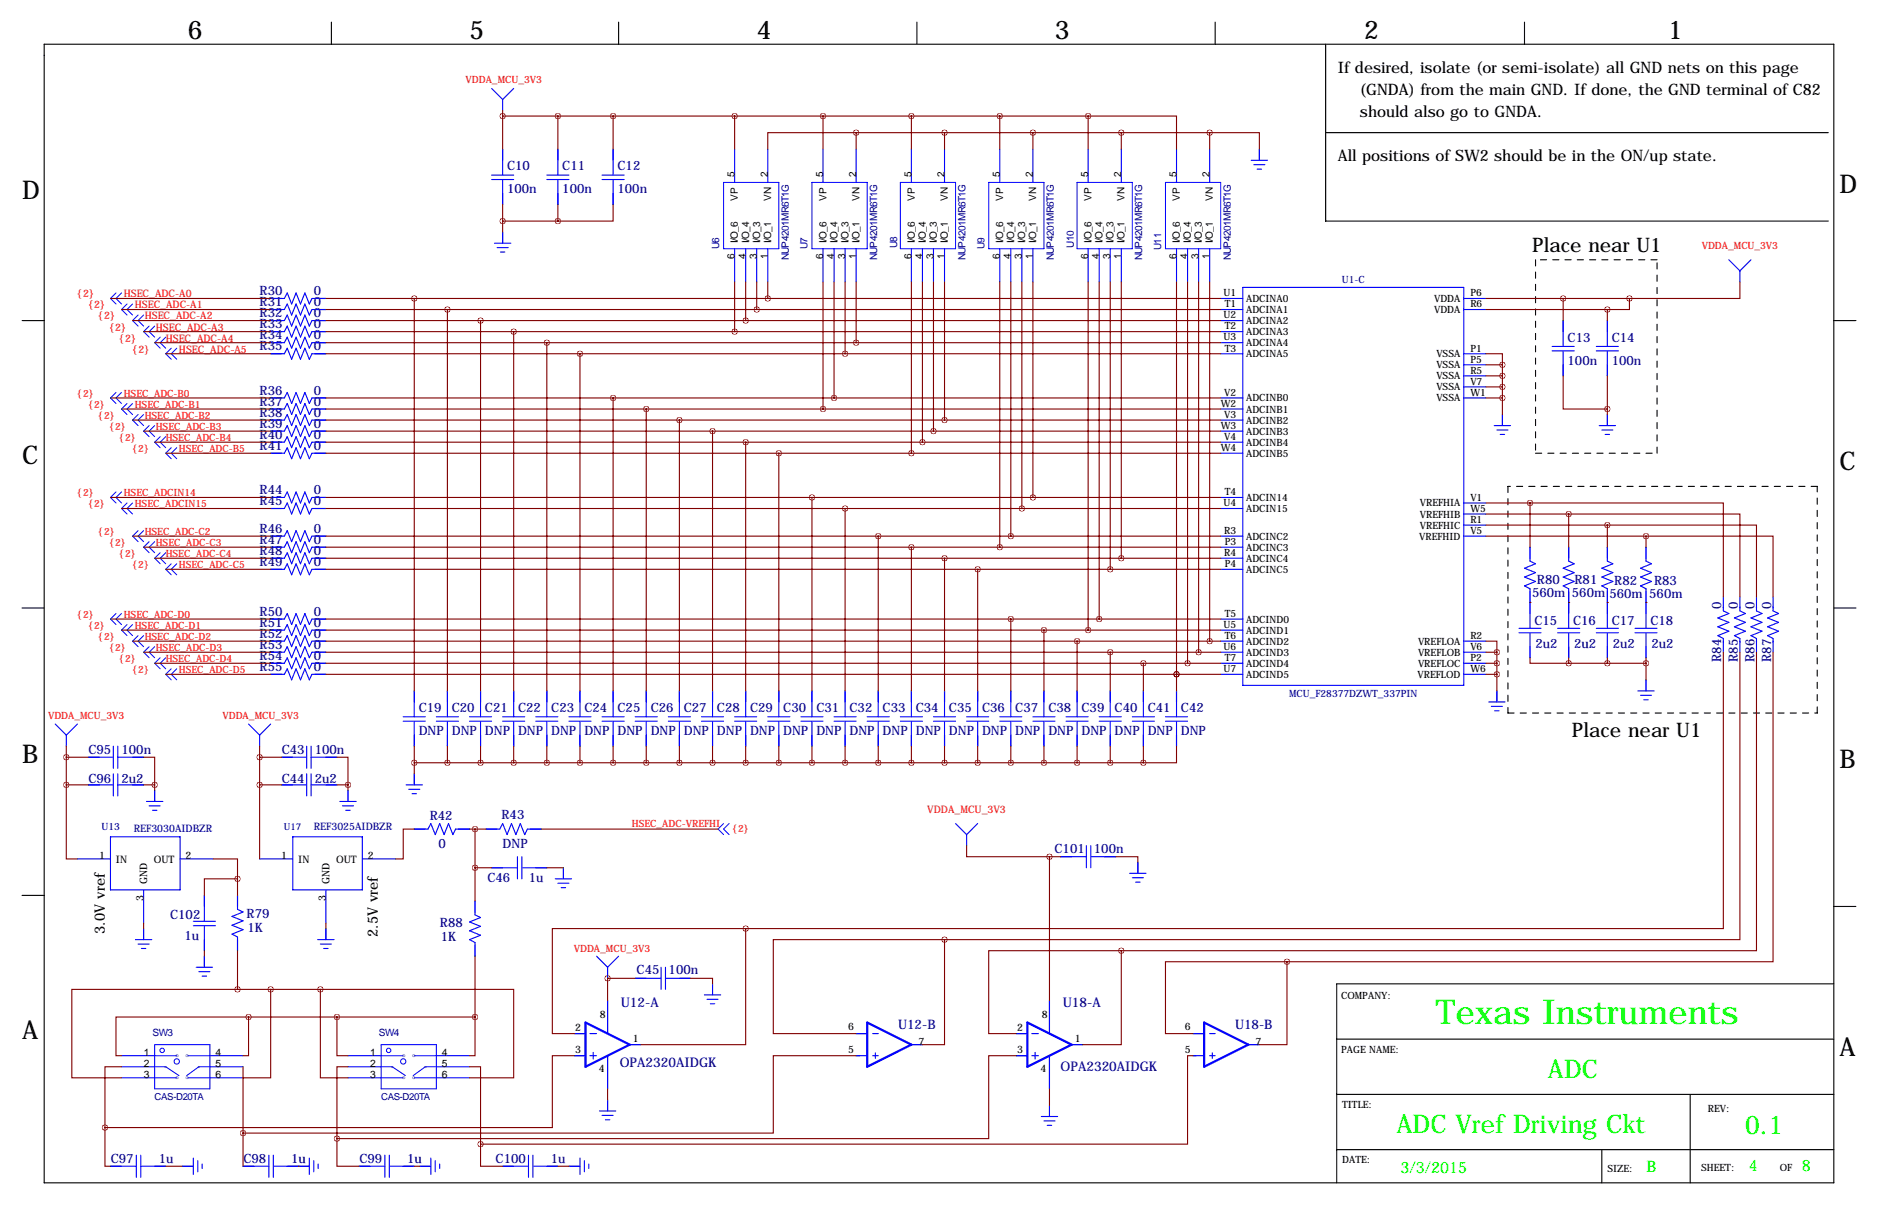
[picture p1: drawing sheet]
<svg xmlns="http://www.w3.org/2000/svg" width="432mm" height="279mm" viewBox="0 0 432 279" stroke-linecap="round" stroke-linejoin="round" font-family="sans-serif">
<defs><g id="words">
<text font-size="7.9" fill="#0f0" x="330.2" y="235.2">Texas Instruments</text>
<g font-size="5.9">
<text x="43.2" y="8.9">6</text>
<text x="107.9" y="8.9">5</text>
<text x="174" y="8.9">4</text>
<text x="242.6" y="8.9">3</text>
<text x="313.7" y="8.9">2</text>
<text x="383.5" y="8.9">1</text>
<text x="5.1" y="45.7">D</text>
<text x="422.9" y="44.4">D</text>
<text x="5.1" y="106.7">C</text>
<text x="422.9" y="107.9">C</text>
<text x="5.1" y="175.3">B</text>
<text x="422.9" y="176.5">B</text>
<text x="5.1" y="238.8">A</text>
<text x="422.9" y="242.6">A</text>
</g>
<g font-size="5.9" fill="#0f0">
<text x="355.9" y="247.7">ADC</text>
<text x="321.1" y="260.4">ADC Vref Driving Ckt</text>
<text x="401.2" y="260.6">0.1</text>
</g>
<g font-size="4.6">
<text x="352.3" y="57.9">Place near U1</text>
<text x="361.4" y="169.4">Place near U1</text>
</g>
<g font-size="3.6">
<text x="307.6" y="16.8">If desired, isolate (or semi-isolate) all GND nets on this page</text>
<text x="312.7" y="21.8">(GNDA) from the main GND. If done, the GND terminal of C82</text>
<text x="312.7" y="26.9">should also go to GNDA.</text>
<text x="307.6" y="37.1">All positions of SW2 should be in the ON/up state.</text>
</g>
<g font-size="3.6" fill="#0f0">
<text x="322" y="269.5">3/3/2015</text>
<text x="378.6" y="269.2">B</text>
<text x="402.1" y="269">4</text>
<text x="414.3" y="269">8</text>
</g>
<g font-size="3.3">
<text x="24.1" y="214.6" transform="rotate(-90 24.1 214.6)">3.0V vref</text>
<text x="86.9" y="215.4" transform="rotate(-90 86.9 215.4)">2.5V vref</text>
</g>
<g font-size="3.1" fill="#000080">
<text x="142.7" y="231.4">U12-A</text>
<text x="244.3" y="231.4">U18-A</text>
<text x="142.5" y="245.2">OPA2320AIDGK</text>
<text x="243.8" y="246">OPA2320AIDGK</text>
</g>
<g font-size="3" fill="#000080">
<text x="116.6" y="39.1">C10</text>
<text x="129.3" y="39.1">C11</text>
<text x="142" y="39.1">C12</text>
<text x="116.6" y="44.4">100n</text>
<text x="129.3" y="44.4">100n</text>
<text x="142" y="44.4">100n</text>
<text x="59.7" y="67.8">R30</text>
<text x="59.7" y="70.4">R31</text>
<text x="72.1" y="67.8">0</text>
<text x="72.1" y="70.4">0</text>
<text x="59.7" y="72.9">R32</text>
<text x="59.7" y="75.4">R33</text>
<text x="59.7" y="78">R34</text>
<text x="72.1" y="72.9">0</text>
<text x="72.1" y="75.4">0</text>
<text x="72.1" y="78">0</text>
<text x="59.7" y="80.5">R35</text>
<text x="72.1" y="80.5">0</text>
<text x="360.4" y="78.5">C13</text>
<text x="360.4" y="83.8">100n</text>
<text x="370.6" y="78.5">C14</text>
<text x="370.6" y="83.8">100n</text>
<text x="59.7" y="90.7">R36</text>
<text x="59.7" y="93.2">R37</text>
<text x="59.7" y="95.8">R38</text>
<text x="72.1" y="90.7">0</text>
<text x="72.1" y="93.2">0</text>
<text x="72.1" y="95.8">0</text>
<text x="59.7" y="98.3">R39</text>
<text x="59.7" y="100.8">R40</text>
<text x="72.1" y="98.3">0</text>
<text x="72.1" y="100.8">0</text>
<text x="59.7" y="103.4">R41</text>
<text x="72.1" y="103.4">0</text>
<text x="59.7" y="113.5">R44</text>
<text x="72.1" y="113.5">0</text>
<text x="59.7" y="116.1">R45</text>
<text x="72.1" y="116.1">0</text>
<text x="59.7" y="122.4">R46</text>
<text x="59.7" y="125">R47</text>
<text x="72.1" y="122.4">0</text>
<text x="72.1" y="125">0</text>
<text x="59.7" y="127.5">R48</text>
<text x="59.7" y="130">R49</text>
<text x="72.1" y="127.5">0</text>
<text x="72.1" y="130">0</text>
<text x="352.3" y="137.2">560m</text>
<text x="353.4" y="134.2">R80</text>
<text x="361.4" y="137.2">560m</text>
<text x="362" y="134.2">R81</text>
<text x="370.1" y="137.5">560m</text>
<text x="371.2" y="134.4">R82</text>
<text x="379.2" y="137.5">560m</text>
<text x="380.3" y="134.4">R83</text>
<text x="59.7" y="141.5">R50</text>
<text x="72.1" y="141.5">0</text>
<text x="352.8" y="143.5">C15</text>
<text x="361.7" y="143.5">C16</text>
<text x="370.6" y="143.5">C17</text>
<text x="379.5" y="143.5">C18</text>
<text x="395.8" y="139.9" transform="rotate(-90 395.8 139.9)">0</text>
<text x="399.6" y="139.9" transform="rotate(-90 399.6 139.9)">0</text>
<text x="403.4" y="139.9" transform="rotate(-90 403.4 139.9)">0</text>
<text x="407.2" y="139.9" transform="rotate(-90 407.2 139.9)">0</text>
<text x="59.7" y="144">R51</text>
<text x="59.7" y="146.6">R52</text>
<text x="59.7" y="149.1">R53</text>
<text x="72.1" y="144">0</text>
<text x="72.1" y="146.6">0</text>
<text x="72.1" y="149.1">0</text>
<text x="353.1" y="148.8">2u2</text>
<text x="361.9" y="148.8">2u2</text>
<text x="370.8" y="148.8">2u2</text>
<text x="379.7" y="148.8">2u2</text>
<text x="59.7" y="151.6">R54</text>
<text x="59.7" y="154.2">R55</text>
<text x="72.1" y="151.6">0</text>
<text x="72.1" y="154.2">0</text>
<text x="395.8" y="152.1" transform="rotate(-90 395.8 152.1)">R84</text>
<text x="399.6" y="152.1" transform="rotate(-90 399.6 152.1)">R85</text>
<text x="403.4" y="152.1" transform="rotate(-90 403.4 152.1)">R86</text>
<text x="407.2" y="152.1" transform="rotate(-90 407.2 152.1)">R87</text>
<text x="96.3" y="163.6">C19</text>
<text x="103.9" y="163.6">C20</text>
<text x="111.5" y="163.6">C21</text>
<text x="119.1" y="163.6">C22</text>
<text x="126.7" y="163.6">C23</text>
<text x="134.4" y="163.6">C24</text>
<text x="142" y="163.6">C25</text>
<text x="149.6" y="163.6">C26</text>
<text x="157.2" y="163.6">C27</text>
<text x="164.8" y="163.6">C28</text>
<text x="172.5" y="163.6">C29</text>
<text x="180.1" y="163.6">C30</text>
<text x="187.7" y="163.6">C31</text>
<text x="195.3" y="163.6">C32</text>
<text x="202.9" y="163.6">C33</text>
<text x="210.6" y="163.6">C34</text>
<text x="218.2" y="163.6">C35</text>
<text x="225.8" y="163.6">C36</text>
<text x="233.4" y="163.6">C37</text>
<text x="241" y="163.6">C38</text>
<text x="248.7" y="163.6">C39</text>
<text x="256.3" y="163.6">C40</text>
<text x="263.9" y="163.6">C41</text>
<text x="271.5" y="163.6">C42</text>
<text x="20.3" y="173.2">C95</text>
<text x="27.9" y="173.2">100n</text>
<text x="64.8" y="173.2">C43</text>
<text x="72.4" y="173.2">100n</text>
<text x="96.3" y="168.9">DNP</text>
<text x="103.9" y="168.9">DNP</text>
<text x="111.5" y="168.9">DNP</text>
<text x="119.1" y="168.9">DNP</text>
<text x="126.7" y="168.9">DNP</text>
<text x="134.4" y="168.9">DNP</text>
<text x="142" y="168.9">DNP</text>
<text x="149.6" y="168.9">DNP</text>
<text x="157.2" y="168.9">DNP</text>
<text x="164.8" y="168.9">DNP</text>
<text x="172.5" y="168.9">DNP</text>
<text x="180.1" y="168.9">DNP</text>
<text x="187.7" y="168.9">DNP</text>
<text x="195.3" y="168.9">DNP</text>
<text x="202.9" y="168.9">DNP</text>
<text x="210.6" y="168.9">DNP</text>
<text x="218.2" y="168.9">DNP</text>
<text x="225.8" y="168.9">DNP</text>
<text x="233.4" y="168.9">DNP</text>
<text x="241" y="168.9">DNP</text>
<text x="248.7" y="168.9">DNP</text>
<text x="256.3" y="168.9">DNP</text>
<text x="263.9" y="168.9">DNP</text>
<text x="271.5" y="168.9">DNP</text>
<text x="20.3" y="179.8">C96</text>
<text x="27.9" y="179.8">2u2</text>
<text x="64.8" y="179.8">C44</text>
<text x="72.4" y="179.8">2u2</text>
<text x="98.8" y="188.5">R42</text>
<text x="115.3" y="188.2">R43</text>
<text x="100.8" y="194.8">0</text>
<text x="115.6" y="194.8">DNP</text>
<text x="242.5" y="195.9">C101</text>
<text x="251.5" y="195.9">100n</text>
<text x="112.1" y="202.7">C46</text>
<text x="121.6" y="202.7">1u</text>
<text x="39.1" y="211.1">C102</text>
<text x="42.4" y="215.9">1u</text>
<text x="56.7" y="210.9">R79</text>
<text x="56.9" y="214.2">1K</text>
<text x="101.2" y="212.9">R88</text>
<text x="101.3" y="216.2">1K</text>
<text x="146.4" y="223.8">C45</text>
<text x="153.7" y="223.8">100n</text>
<text x="206.5" y="236.5">U12-B</text>
<text x="284" y="236.5">U18-B</text>
<text x="25.5" y="267.3">C97</text>
<text x="36.5" y="267.3">1u</text>
<text x="56" y="267.3">C98</text>
<text x="67" y="267.3">1u</text>
<text x="82.6" y="267.3">C99</text>
<text x="93.6" y="267.3">1u</text>
<text x="113.9" y="267.3">C100</text>
<text x="126.7" y="267.3">1u</text>
</g>
<g font-size="2.4" fill="#f00">
<text x="17.8" y="68.3">{2}</text>
<text x="20.3" y="70.9">{2}</text>
<text x="28.4" y="68.3">HSEC_ADC-A0</text>
<text x="31" y="70.9">HSEC_ADC-A1</text>
<text x="22.6" y="73.4">{2}</text>
<text x="25.1" y="75.9">{2}</text>
<text x="33.3" y="73.4">HSEC_ADC-A2</text>
<text x="35.8" y="75.9">HSEC_ADC-A3</text>
<text x="27.4" y="78.5">{2}</text>
<text x="30.5" y="81">{2}</text>
<text x="38.1" y="78.5">HSEC_ADC-A4</text>
<text x="41.1" y="81">HSEC_ADC-A5</text>
<text x="213.2" y="186.7">VDDA_MCU_3V3</text>
</g>
<g font-size="2.4" fill="#000080">
<text x="30.7" y="191.1">REF3030AIDBZR</text>
<text x="72.1" y="190.6">REF3025AIDBZR</text>
</g>
<g font-size="2.4">
<text x="22.8" y="197.4">1</text>
<text x="42.7" y="197.4">2</text>
<text x="64.7" y="197.4">1</text>
<text x="84.6" y="197.4">2</text>
<text x="26.7" y="198.2">IN</text>
<text x="33.9" y="203.2" transform="rotate(-90 33.9 203.2)">GND</text>
<text x="35.4" y="198.2">OUT</text>
<text x="68.6" y="198.2">IN</text>
<text x="75.8" y="203.2" transform="rotate(-90 75.8 203.2)">GND</text>
<text x="77.3" y="198.2">OUT</text>
<text x="33" y="207.1" transform="rotate(-90 33 207.1)">3</text>
<text x="74.9" y="207.1" transform="rotate(-90 74.9 207.1)">3</text>
<text x="137.9" y="233.9">8</text>
<text x="239.5" y="233.9">8</text>
<text x="132.2" y="237">2</text>
<text x="145.5" y="239.5">1</text>
<text x="195" y="236.7">6</text>
<text x="233.8" y="237">2</text>
<text x="247.1" y="239.5">1</text>
<text x="272.5" y="236.7">6</text>
<text x="33.1" y="242.6">1</text>
<text x="33.1" y="245.1">2</text>
<text x="49.5" y="242.6">4</text>
<text x="49.5" y="245.1">5</text>
<text x="85.1" y="242.6">1</text>
<text x="85.1" y="245.1">2</text>
<text x="101.6" y="242.6">4</text>
<text x="101.6" y="245.1">5</text>
<text x="132.2" y="242.1">3</text>
<text x="195" y="242.1">5</text>
<text x="211.2" y="240">7</text>
<text x="233.8" y="242.1">3</text>
<text x="272.5" y="242.1">5</text>
<text x="288.6" y="240">7</text>
<text x="33.1" y="247.6">3</text>
<text x="49.5" y="247.6">6</text>
<text x="85.1" y="247.6">3</text>
<text x="101.6" y="247.6">6</text>
<text x="137.7" y="246.4">4</text>
<text x="239.3" y="246.4">4</text>
</g>
<g font-size="2.3" fill="#f00">
<text x="107.1" y="19.1">VDDA_MCU_3V3</text>
<text x="391.3" y="57.2">VDDA_MCU_3V3</text>
<text x="17.8" y="91.2">{2}</text>
<text x="20.3" y="93.7">{2}</text>
<text x="28.4" y="91.2">HSEC_ADC-B0</text>
<text x="31" y="93.7">HSEC_ADC-B1</text>
<text x="22.6" y="96.3">{2}</text>
<text x="25.1" y="98.8">{2}</text>
<text x="27.4" y="101.3">{2}</text>
<text x="33.3" y="96.3">HSEC_ADC-B2</text>
<text x="35.8" y="98.8">HSEC_ADC-B3</text>
<text x="38.1" y="101.3">HSEC_ADC-B4</text>
<text x="30.5" y="103.9">{2}</text>
<text x="41.1" y="103.9">HSEC_ADC-B5</text>
<text x="17.8" y="114">{2}</text>
<text x="20.3" y="116.6">{2}</text>
<text x="28.4" y="114">HSEC_ADCIN14</text>
<text x="31" y="116.6">HSEC_ADCIN15</text>
<text x="22.6" y="122.9">{2}</text>
<text x="25.1" y="125.5">{2}</text>
<text x="33.3" y="122.9">HSEC_ADC-C2</text>
<text x="35.8" y="125.5">HSEC_ADC-C3</text>
<text x="27.4" y="128">{2}</text>
<text x="30.5" y="130.6">{2}</text>
<text x="38.1" y="128">HSEC_ADC-C4</text>
<text x="41.1" y="130.6">HSEC_ADC-C5</text>
<text x="17.8" y="142">{2}</text>
<text x="28.4" y="142">HSEC_ADC-D0</text>
<text x="20.3" y="144.5">{2}</text>
<text x="22.6" y="147.1">{2}</text>
<text x="25.1" y="149.6">{2}</text>
<text x="31" y="144.5">HSEC_ADC-D1</text>
<text x="33.3" y="147.1">HSEC_ADC-D2</text>
<text x="35.8" y="149.6">HSEC_ADC-D3</text>
<text x="27.4" y="152.1">{2}</text>
<text x="30.5" y="154.7">{2}</text>
<text x="38.1" y="152.1">HSEC_ADC-D4</text>
<text x="41.1" y="154.7">HSEC_ADC-D5</text>
<text x="11" y="165.1">VDDA_MCU_3V3</text>
<text x="51.2" y="165.1">VDDA_MCU_3V3</text>
<text x="145.3" y="190">HSEC_ADC-VREFHI</text>
<text x="168.4" y="191.3">{2}</text>
<text x="132" y="218.7">VDDA_MCU_3V3</text>
</g>
<g font-size="2.3">
<text x="168.9" y="40.6" transform="rotate(-90 168.9 40.6)">5</text>
<text x="176.5" y="40.6" transform="rotate(-90 176.5 40.6)">2</text>
<text x="189.2" y="40.6" transform="rotate(-90 189.2 40.6)">5</text>
<text x="196.8" y="40.6" transform="rotate(-90 196.8 40.6)">2</text>
<text x="209.5" y="40.6" transform="rotate(-90 209.5 40.6)">5</text>
<text x="217.2" y="40.6" transform="rotate(-90 217.2 40.6)">2</text>
<text x="229.9" y="40.6" transform="rotate(-90 229.9 40.6)">5</text>
<text x="237.5" y="40.6" transform="rotate(-90 237.5 40.6)">2</text>
<text x="250.2" y="40.6" transform="rotate(-90 250.2 40.6)">5</text>
<text x="257.8" y="40.6" transform="rotate(-90 257.8 40.6)">2</text>
<text x="270.5" y="40.6" transform="rotate(-90 270.5 40.6)">5</text>
<text x="278.1" y="40.6" transform="rotate(-90 278.1 40.6)">2</text>
<text x="169.7" y="46.1" transform="rotate(-90 169.7 46.1)">VP</text>
<text x="177.3" y="46.1" transform="rotate(-90 177.3 46.1)">VN</text>
<text x="190" y="46.1" transform="rotate(-90 190 46.1)">VP</text>
<text x="197.6" y="46.1" transform="rotate(-90 197.6 46.1)">VN</text>
<text x="210.3" y="46.1" transform="rotate(-90 210.3 46.1)">VP</text>
<text x="217.9" y="46.1" transform="rotate(-90 217.9 46.1)">VN</text>
<text x="230.6" y="46.1" transform="rotate(-90 230.6 46.1)">VP</text>
<text x="238.3" y="46.1" transform="rotate(-90 238.3 46.1)">VN</text>
<text x="251" y="46.1" transform="rotate(-90 251 46.1)">VP</text>
<text x="258.6" y="46.1" transform="rotate(-90 258.6 46.1)">VN</text>
<text x="271.3" y="46.1" transform="rotate(-90 271.3 46.1)">VP</text>
<text x="278.9" y="46.1" transform="rotate(-90 278.9 46.1)">VN</text>
<text x="168.9" y="59.6" transform="rotate(-90 168.9 59.6)">6</text>
<text x="169.7" y="55.9" transform="rotate(-90 169.7 55.9)">I/O_6</text>
<text x="171.4" y="59.6" transform="rotate(-90 171.4 59.6)">4</text>
<text x="172.2" y="55.9" transform="rotate(-90 172.2 55.9)">I/O_4</text>
<text x="174" y="59.6" transform="rotate(-90 174 59.6)">3</text>
<text x="174.8" y="55.9" transform="rotate(-90 174.8 55.9)">I/O_3</text>
<text x="176.5" y="59.6" transform="rotate(-90 176.5 59.6)">1</text>
<text x="177.3" y="55.9" transform="rotate(-90 177.3 55.9)">I/O_1</text>
<text x="189.2" y="59.6" transform="rotate(-90 189.2 59.6)">6</text>
<text x="190" y="55.9" transform="rotate(-90 190 55.9)">I/O_6</text>
<text x="191.8" y="59.6" transform="rotate(-90 191.8 59.6)">4</text>
<text x="192.5" y="55.9" transform="rotate(-90 192.5 55.9)">I/O_4</text>
<text x="194.3" y="59.6" transform="rotate(-90 194.3 59.6)">3</text>
<text x="195.1" y="55.9" transform="rotate(-90 195.1 55.9)">I/O_3</text>
<text x="196.8" y="59.6" transform="rotate(-90 196.8 59.6)">1</text>
<text x="197.6" y="55.9" transform="rotate(-90 197.6 55.9)">I/O_1</text>
<text x="209.5" y="59.6" transform="rotate(-90 209.5 59.6)">6</text>
<text x="210.3" y="55.9" transform="rotate(-90 210.3 55.9)">I/O_6</text>
<text x="212.1" y="59.6" transform="rotate(-90 212.1 59.6)">4</text>
<text x="212.9" y="55.9" transform="rotate(-90 212.9 55.9)">I/O_4</text>
<text x="214.6" y="59.6" transform="rotate(-90 214.6 59.6)">3</text>
<text x="215.4" y="55.9" transform="rotate(-90 215.4 55.9)">I/O_3</text>
<text x="217.2" y="59.6" transform="rotate(-90 217.2 59.6)">1</text>
<text x="217.9" y="55.9" transform="rotate(-90 217.9 55.9)">I/O_1</text>
<text x="229.9" y="59.6" transform="rotate(-90 229.9 59.6)">6</text>
<text x="230.6" y="55.9" transform="rotate(-90 230.6 55.9)">I/O_6</text>
<text x="232.4" y="59.6" transform="rotate(-90 232.4 59.6)">4</text>
<text x="233.2" y="55.9" transform="rotate(-90 233.2 55.9)">I/O_4</text>
<text x="234.9" y="59.6" transform="rotate(-90 234.9 59.6)">3</text>
<text x="235.7" y="55.9" transform="rotate(-90 235.7 55.9)">I/O_3</text>
<text x="237.5" y="59.6" transform="rotate(-90 237.5 59.6)">1</text>
<text x="238.3" y="55.9" transform="rotate(-90 238.3 55.9)">I/O_1</text>
<text x="250.2" y="59.6" transform="rotate(-90 250.2 59.6)">6</text>
<text x="251" y="55.9" transform="rotate(-90 251 55.9)">I/O_6</text>
<text x="252.7" y="59.6" transform="rotate(-90 252.7 59.6)">4</text>
<text x="253.5" y="55.9" transform="rotate(-90 253.5 55.9)">I/O_4</text>
<text x="255.3" y="59.6" transform="rotate(-90 255.3 59.6)">3</text>
<text x="256" y="55.9" transform="rotate(-90 256 55.9)">I/O_3</text>
<text x="257.8" y="59.6" transform="rotate(-90 257.8 59.6)">1</text>
<text x="258.6" y="55.9" transform="rotate(-90 258.6 55.9)">I/O_1</text>
<text x="270.5" y="59.6" transform="rotate(-90 270.5 59.6)">6</text>
<text x="271.3" y="55.9" transform="rotate(-90 271.3 55.9)">I/O_6</text>
<text x="273" y="59.6" transform="rotate(-90 273 59.6)">4</text>
<text x="273.8" y="55.9" transform="rotate(-90 273.8 55.9)">I/O_4</text>
<text x="275.6" y="59.6" transform="rotate(-90 275.6 59.6)">3</text>
<text x="276.4" y="55.9" transform="rotate(-90 276.4 55.9)">I/O_3</text>
<text x="278.1" y="59.6" transform="rotate(-90 278.1 59.6)">1</text>
<text x="278.9" y="55.9" transform="rotate(-90 278.9 55.9)">I/O_1</text>
<text x="281.3" y="68.1">U1</text>
<text x="281.6" y="70.6">T1</text>
<text x="286.5" y="69.4">ADCINA0</text>
<text x="286.5" y="71.9">ADCINA1</text>
<text x="329.7" y="69.4">VDDA</text>
<text x="329.7" y="71.9">VDDA</text>
<text x="338.1" y="68.1">P6</text>
<text x="338.1" y="70.6">R6</text>
<text x="281.3" y="73.2">U2</text>
<text x="281.6" y="75.7">T2</text>
<text x="286.5" y="74.5">ADCINA2</text>
<text x="286.5" y="77">ADCINA3</text>
<text x="281.3" y="78.2">U3</text>
<text x="281.6" y="80.8">T3</text>
<text x="286.5" y="79.5">ADCINA4</text>
<text x="286.5" y="82.1">ADCINA5</text>
<text x="330.3" y="82.1">VSSA</text>
<text x="338.1" y="80.8">P1</text>
<text x="338.1" y="83.3">P5</text>
<text x="330.3" y="84.6">VSSA</text>
<text x="330.3" y="87.2">VSSA</text>
<text x="330.3" y="89.7">VSSA</text>
<text x="338.1" y="85.9">R5</text>
<text x="338.1" y="88.4">V7</text>
<text x="280.7" y="93.5">W2</text>
<text x="281.5" y="90.9">V2</text>
<text x="286.5" y="92.2">ADCINB0</text>
<text x="286.5" y="94.8">ADCINB1</text>
<text x="330.3" y="92.2">VSSA</text>
<text x="338.1" y="90.9">W1</text>
<text x="280.7" y="98.6">W3</text>
<text x="281.5" y="96">V3</text>
<text x="281.5" y="101.1">V4</text>
<text x="286.5" y="97.3">ADCINB2</text>
<text x="286.5" y="99.9">ADCINB3</text>
<text x="280.7" y="103.6">W4</text>
<text x="286.5" y="102.4">ADCINB4</text>
<text x="286.5" y="104.9">ADCINB5</text>
<text x="281.6" y="113.8">T4</text>
<text x="281.3" y="116.3">U4</text>
<text x="286.5" y="115.1">ADCIN14</text>
<text x="286.5" y="117.6">ADCIN15</text>
<text x="326.4" y="116.4">VREFHIA</text>
<text x="326.4" y="118.9">VREFHIB</text>
<text x="338.1" y="115.1">V1</text>
<text x="338.1" y="117.6">W5</text>
<text x="281.5" y="122.7">R3</text>
<text x="281.6" y="125.2">P3</text>
<text x="286.5" y="124">ADCINC2</text>
<text x="326.3" y="124">VREFHID</text>
<text x="326.4" y="121.5">VREFHIC</text>
<text x="338.1" y="120.1">R1</text>
<text x="338.1" y="122.7">V5</text>
<text x="281.5" y="127.8">R4</text>
<text x="281.6" y="130.3">P4</text>
<text x="286.5" y="126.5">ADCINC3</text>
<text x="286.5" y="129.1">ADCINC4</text>
<text x="286.5" y="131.6">ADCINC5</text>
<text x="281.6" y="141.7">T5</text>
<text x="286.5" y="143">ADCIND0</text>
<text x="281.3" y="144.3">U5</text>
<text x="281.3" y="149.4">U6</text>
<text x="281.6" y="146.8">T6</text>
<text x="286.5" y="145.6">ADCIND1</text>
<text x="286.5" y="148.1">ADCIND2</text>
<text x="326" y="148.1">VREFLOA</text>
<text x="338.1" y="146.8">R2</text>
<text x="338.1" y="149.4">V6</text>
<text x="281.3" y="154.4">U7</text>
<text x="281.6" y="151.9">T7</text>
<text x="286.5" y="150.7">ADCIND3</text>
<text x="286.5" y="153.2">ADCIND4</text>
<text x="286.5" y="155.7">ADCIND5</text>
<text x="325.9" y="155.7">VREFLOD</text>
<text x="326" y="150.7">VREFLOB</text>
<text x="326" y="153.2">VREFLOC</text>
<text x="338.1" y="151.9">P2</text>
<text x="338.1" y="154.4">W6</text>
<text x="308.4" y="229.6">COMPANY:</text>
<text x="308.4" y="242.1">PAGE NAME:</text>
<text x="308.6" y="254.5">TITLE:</text>
<text x="392.7" y="255.5">REV:</text>
<text x="308.6" y="267.2">DATE:</text>
<text x="369.6" y="269.2">SIZE:</text>
<text x="391.2" y="269">SHEET:</text>
<text x="409.2" y="269">OF</text>
</g>
<g font-size="2.3" fill="#000080">
<text x="165.4" y="57.2" transform="rotate(-90 165.4 57.2)">U6</text>
<text x="181.4" y="59.8" transform="rotate(-90 181.4 59.8)">NUP4201MR6T1G</text>
<text x="185.7" y="57.2" transform="rotate(-90 185.7 57.2)">U7</text>
<text x="201.7" y="59.8" transform="rotate(-90 201.7 59.8)">NUP4201MR6T1G</text>
<text x="206.3" y="57" transform="rotate(-90 206.3 57)">U8</text>
<text x="222" y="59.8" transform="rotate(-90 222 59.8)">NUP4201MR6T1G</text>
<text x="226.3" y="57.2" transform="rotate(-90 226.3 57.2)">U9</text>
<text x="242.3" y="59.8" transform="rotate(-90 242.3 59.8)">NUP4201MR6T1G</text>
<text x="246.9" y="56.9" transform="rotate(-90 246.9 56.9)">U10</text>
<text x="262.6" y="59.8" transform="rotate(-90 262.6 59.8)">NUP4201MR6T1G</text>
<text x="267" y="57.4" transform="rotate(-90 267 57.4)">U11</text>
<text x="283" y="59.8" transform="rotate(-90 283 59.8)">NUP4201MR6T1G</text>
<text x="308.5" y="65">U1-C</text>
<text x="296.4" y="160.1">MCU_F28377DZWT_337PIN</text>
<text x="23.4" y="190.8">U13</text>
<text x="35.1" y="238">SW3</text>
<text x="87.1" y="238">SW4</text>
</g>
<g font-size="2.2" fill="#000080">
<text x="65.3" y="190.8">U17</text>
<text x="35.6" y="252.7">CAS-D20TA</text>
<text x="87.6" y="252.7">CAS-D20TA</text>
</g>
<g font-size="1.3" fill="#000080">
<text x="40.4" y="242.8">o</text>
<text x="42.7" y="242.8">o</text>
<text x="92.5" y="242.8">o</text>
<text x="94.7" y="242.8">o</text>
<text x="40.4" y="247.9">o</text>
<text x="42.7" y="247.9">o</text>
<text x="92.5" y="247.9">o</text>
<text x="94.7" y="247.9">o</text>
</g>
<g font-size="1" fill="#000080">
<text x="37.8" y="245.4">o</text>
<text x="45.5" y="245.4">o</text>
<text x="89.9" y="245.4">o</text>
<text x="97.5" y="245.4">o</text>
</g>
</g></defs>
<g fill="none" stroke="#000" stroke-width=".25">
<path d="M10.2 10.2h411.4v261.6h-411.4zM76.2 5.1v5.1M142.2 5.1v5.1M210.8 5.1v5.1M279.4 5.1v5.1M304.8 10.2v40.6h115.6M350.5 5.1v5.1M304.8 30.5h115.6M5.1 73.7h5.1M421.6 73.7h5.1M5.1 139.7h5.1M421.6 139.7h5.1"/>
<path d="M5.1 205.7h5.1M421.6 208.3h.1M421.6 208.3h5.1M307.3 238.8h114.3M421.6 226.1h-114.3v45.7M307.3 251.5h114.3M388.6 251.5v20.3M307.3 264.2h114.3M368.3 264.2v7.6"/>
</g>
<path d="M353.1 59.7v44.4M381 59.7h-27.9M346.7 111.8v52M353.1 104.1h27.9M381 104.1v-44.4M417.8 111.8h-71.1M346.7 163.8h71.1M417.8 163.8v-52" fill="none" stroke="#000" stroke-width=".25" stroke-dasharray="1.4 1.4"/>
<g fill="none" stroke="#00f" stroke-width=".25">
<path d="M113 20.3l2.6 2.6M115.6 22.9v2.5M115.6 34.3v5.9M118.1 20.3l-2.5 2.6M128.3 34.3v5.9M141 34.3v5.9M168.9 34.3v7.6M176.5 34.3v7.6M189.2 34.3v7.6M196.8 34.3v7.6M209.5 34.3v7.6M217.2 34.3v7.6"/>
<path d="M229.9 34.3v7.6M237.5 34.3v7.6M250.2 34.3v7.6M257.8 34.3v7.6M270.5 34.3v7.6M278.1 34.3v7.6M287.7 36.8h3.7M288.3 37.8h2.5M289.1 38.9h1M289.6 34.3v2.4M113 40.2h5.1M113 41.2h5.1"/>
<path d="M113.7 55.9h3.7M114.3 56.9h2.5M115.1 57.9h1M115.6 41.4v5.6M115.6 53.3v2.4M125.7 40.2h5.1M125.7 41.2h5.1M128.3 41.4v5.6M138.4 40.2h5.1M138.4 41.2h5.1M141 41.4v5.6M168.9 57.2v7.6"/>
<path d="M171.4 57.2v7.6M174 57.2v7.6M176.5 57.2v7.6M189.2 57.2v7.6M191.8 57.2v7.6M194.3 57.2v7.6M196.8 57.2v7.6M209.5 57.2v7.6M212.1 57.2v7.6M214.6 57.2v7.6M217.2 57.2v7.6M229.9 57.2v7.6"/>
<path d="M232.4 57.2v7.6M234.9 57.2v7.6M237.5 57.2v7.6M250.2 57.2v7.6M252.7 57.2v7.6M255.3 57.2v7.6M257.8 57.2v7.6M270.5 57.2v7.6M273 57.2v7.6M275.6 57.2v7.6M278.1 57.2v7.6M397.5 59.7l2.5 2.5"/>
<path d="M402.6 59.7l-2.6 2.5M62.2 68.6h3.2l.6-1.3 1.1 2.5 1-2.5 1 2.5 1-2.5 1 2.5 .6-1.2h3.2M62.2 71.1h3.2l.6-1.3 1.1 2.6 1-2.6 1 2.6 1-2.6 1 2.6 .6-1.3h3.2M62.2 73.7h3.2l.6-1.3 1.1 2.5 1-2.5 1 2.5 1-2.5 1 2.5 .6-1.2h3.2M62.2 76.2h3.2l.6-1.3 1.1 2.6 1-2.6 1 2.6 1-2.6 1 2.6 .6-1.3h3.2M62.2 78.7h3.2l.6-1.2 1.1 2.5 1-2.5 1 2.5 1-2.5 1 2.5 .6-1.3h3.2M280.7 68.6h5.1M280.7 71.1h5.1M280.7 73.7h5.1M280.7 76.2h5.1M280.7 78.7h5.1M285.8 66h50.7v91.5h-50.7z"/>
<path d="M336.5 68.6h5.1M336.5 71.1h5.1M356.9 79.6h5M359.4 73.7v5.9M367 79.6h5.1M369.6 73.7v5.9M400 62.2v2.6M62.2 81.3h3.2l.6-1.3 1.1 2.5 1-2.5 1 2.5 1-2.5 1 2.5 .6-1.2h3.2M62.2 91.4h3.2l.6-1.2 1.1 2.5 1-2.5 1 2.5 1-2.5 1 2.5 .6-1.3h3.2M62.2 94h3.2l.6-1.3 1.1 2.5 1-2.5 1 2.5 1-2.5 1 2.5 .6-1.2h3.2M62.2 96.5h3.2l.6-1.3 1.1 2.6 1-2.6 1 2.6 1-2.6 1 2.6 .6-1.3h3.2M62.2 99.1h3.2l.6-1.3 1.1 2.5 1-2.5 1 2.5 1-2.5 1 2.5 .6-1.2h3.2"/>
<path d="M280.7 81.3h5.1M280.7 91.4h5.1M280.7 94h5.1M280.7 96.5h5.1M280.7 99.1h5.1M336.5 81.3h5.1M336.5 91.4h5.1M336.5 83.8h5.1M336.5 86.4h5.1M336.5 88.9h5.1M343.6 97.8h3.7M344.2 98.8h2.5"/>
<path d="M344.9 99.8h1M345.4 95.2v2.4M356.9 80.6h5M359.4 80.8v5.6M367 80.6h5.1M367.7 97.8h3.7M368.3 98.8h2.5M369.1 99.8h1M369.6 80.8v5.6M369.6 95.2v2.4M62.2 101.6h3.2l.6-1.3 1.1 2.6 1-2.6 1 2.6 1-2.6 1 2.6 .6-1.3h3.2M62.2 104.1h3.2l.6-1.2 1.1 2.5 1-2.5 1 2.5 1-2.5 1 2.5 .6-1.3h3.2"/>
<path d="M62.2 114.3h3.2l.6-1.3 1.1 2.6 1-2.6 1 2.6 1-2.6 1 2.6 .6-1.3h3.2M62.2 116.8h3.2l.6-1.2 1.1 2.5 1-2.5 1 2.5 1-2.5 1 2.5 .6-1.3h3.2M280.7 101.6h5.1M280.7 104.1h5.1M280.7 114.3h5.1M280.7 116.8h5.1M336.5 115.6h5.1M336.5 118.1h5.1M62.2 123.2h3.2l.6-1.3 1.1 2.6 1-2.6 1 2.6 1-2.6 1 2.6 .6-1.3h3.2M62.2 125.7h3.2l.6-1.2 1.1 2.5 1-2.5 1 2.5 1-2.5 1 2.5 .6-1.3h3.2M62.2 128.3h3.2l.6-1.3 1.1 2.5 1-2.5 1 2.5 1-2.5 1 2.5 .6-1.2h3.2M62.2 130.8h3.2l.6-1.3 1.1 2.6 1-2.6 1 2.6 1-2.6 1 2.6 .6-1.3h3.2"/>
<path d="M280.7 123.2h5.1M280.7 125.7h5.1M280.7 128.3h5.1M280.7 130.8h5.1M336.5 123.2h5.1M336.5 120.7h5.1M351.8 125.7v3.2l1.3 .6-2.6 1.1 2.6 1-2.6 1 2.6 1-2.6 1 1.3 .7v9.1M360.7 125.7v3.2l1.2 .6-2.5 1.1 2.5 1-2.5 1 2.5 1-2.5 1 1.3 .7v9.1M369.6 125.7v3.2l1.2 .6-2.5 1.1 2.5 1-2.5 1 2.5 1-2.5 1 1.3 .7v9.1M378.5 125.7v3.2l1.2 .6-2.5 1.1 2.5 1-2.5 1 2.5 1-2.5 1 1.3 .7v9.1M396.2 137.2v3.2l1.3 .6-2.5 1 2.5 1-2.5 1 2.5 1-2.5 1 1.2 .7v3.2M400 137.2v3.2l1.3 .6-2.5 1 2.5 1-2.5 1 2.5 1-2.5 1 1.2 .7v3.2"/>
<path d="M403.9 137.2v3.2l1.2 .6-2.5 1 2.5 1-2.5 1 2.5 1-2.5 1 1.3 .7v3.2M407.7 137.2v3.2l1.2 .6-2.5 1 2.5 1-2.5 1 2.5 1-2.5 1 1.3 .7v3.2M62.2 142.2h3.2l.6-1.2 1.1 2.5 1-2.5 1 2.5 1-2.5 1 2.5 .6-1.3h3.2M62.2 144.8h3.2l.6-1.3 1.1 2.5 1-2.5 1 2.5 1-2.5 1 2.5 .6-1.2h3.2M62.2 147.3h3.2l.6-1.3 1.1 2.6 1-2.6 1 2.6 1-2.6 1 2.6 .6-1.3h3.2M62.2 149.9h3.2l.6-1.3 1.1 2.5 1-2.5 1 2.5 1-2.5 1 2.5 .6-1.2h3.2M62.2 152.4h3.2l.6-1.3 1.1 2.6 1-2.6 1 2.6 1-2.6 1 2.6 .6-1.3h3.2M62.2 154.9h3.2l.6-1.2 1.1 2.5 1-2.5 1 2.5 1-2.5 1 2.5 .6-1.3h3.2M95.2 158.8v5.9M102.9 158.8v5.9M110.5 158.8v5.9M118.1 158.8v5.9"/>
<path d="M125.7 158.8v5.9M133.3 158.8v5.9M141 158.8v5.9M148.6 158.8v5.9M156.2 158.8v5.9M163.8 158.8v5.9M171.4 158.8v5.9M179.1 158.8v5.9M186.7 158.8v5.9M194.3 158.8v5.9M201.9 158.8v5.9M209.5 158.8v5.9"/>
<path d="M217.2 158.8v5.9M224.8 158.8v5.9M232.4 158.8v5.9M240 158.8v5.9M247.6 158.8v5.9M255.3 158.8v5.9M262.9 158.8v5.9M270.5 158.8v5.9M280.7 142.2h5.1M280.7 144.8h5.1M280.7 147.3h5.1M280.7 149.9h5.1"/>
<path d="M280.7 152.4h5.1M280.7 154.9h5.1M336.5 147.3h5.1M336.5 149.9h5.1M336.5 152.4h5.1M336.5 154.9h5.1M344.2 158.8v2.3M349.2 144.4h5.1M349.2 145.4h5.1M351.8 145.5v5.6M358.1 144.4h5.1M358.1 145.4h5.1"/>
<path d="M360.7 145.5v5.6M367 144.4h5.1M367 145.4h5.1M369.6 145.5v5.6M375.9 144.4h5.1M375.9 145.4h5.1M376.6 158.8h3.7M377.2 159.8h2.5M378.5 145.5v5.6M378.5 156.2v2.4M12.7 166.4l2.5 2.5M15.2 168.9v2.5"/>
<path d="M17.8 166.4l-2.6 2.5M20.3 174h5.6M26.1 171.4v5.1M26.1 177.8v5.1M27.1 174h5.9M27.1 171.4v5.1M27.1 177.8v5.1M57.1 166.4l2.6 2.5M59.7 168.9v2.5M62.2 166.4l-2.5 2.5M64.8 174h5.6M70.5 171.4v5.1"/>
<path d="M70.5 177.8v5.1M71.5 174h6M71.5 171.4v5.1M71.5 177.8v5.1M92.7 164.7h5.1M92.7 165.7h5.1M95.2 165.9v5.5M95.2 177.8v2.4M100.3 164.7h5.1M100.3 165.7h5.1M102.9 165.9v5.5M107.9 164.7h5.1"/>
<path d="M107.9 165.7h5.1M110.5 165.9v5.5M115.6 164.7h5M115.6 165.7h5M118.1 165.9v5.5M123.2 164.7h5.1M123.2 165.7h5.1M125.7 165.9v5.5M130.8 164.7h5.1M130.8 165.7h5.1M133.3 165.9v5.5M138.4 164.7h5.1"/>
<path d="M138.4 165.7h5.1M141 165.9v5.5M146 164.7h5.1M146 165.7h5.1M148.6 165.9v5.5M153.7 164.7h5M153.7 165.7h5M156.2 165.9v5.5M161.3 164.7h5.1M161.3 165.7h5.1M163.8 165.9v5.5M168.9 164.7h5.1"/>
<path d="M168.9 165.7h5.1M171.4 165.9v5.5M176.5 164.7h5.1M176.5 165.7h5.1M179.1 165.9v5.5M184.1 164.7h5.1M184.1 165.7h5.1M186.7 165.9v5.5M191.8 164.7h5M191.8 165.7h5M194.3 165.9v5.5M199.4 164.7h5.1"/>
<path d="M199.4 165.7h5.1M201.9 165.9v5.5M207 164.7h5.1M207 165.7h5.1M209.5 165.9v5.5M214.6 164.7h5.1M214.6 165.7h5.1M217.2 165.9v5.5M222.2 164.7h5.1M222.2 165.7h5.1M224.8 165.9v5.5M229.9 164.7h5"/>
<path d="M229.9 165.7h5M232.4 165.9v5.5M237.5 164.7h5.1M237.5 165.7h5.1M240 165.9v5.5M245.1 164.7h5.1M245.1 165.7h5.1M247.6 165.9v5.5M252.7 164.7h5.1M252.7 165.7h5.1M255.3 165.9v5.5M260.3 164.7h5.1"/>
<path d="M260.3 165.7h5.1M262.9 165.9v5.5M268 164.7h5M268 165.7h5M270.5 165.9v5.5M342.3 161.3h3.7M342.9 162.3h2.5M343.7 163.3h1M378 160.8h1M17.8 197.4h7.6M20.3 180.3h5.6M25.4 192.3h16v12.2h-16z"/>
<path d="M27.1 180.3h5.9M33.7 184.1h3.7M34.3 185.2h2.5M35.1 186.2h1M35.6 181.6v2.4M41.4 197.4h7.6M59.7 197.4h7.6M64.8 180.3h5.6M67.3 192.3h16v12.2h-16zM71.5 180.3h6M78.1 184.1h3.8M78.7 185.2h2.6"/>
<path d="M79.5 186.2h1M80 181.6v2.4M83.3 197.4h7.6M93.4 180.3h3.7M94 181.4h2.5M94.7 182.4h1.1M95.2 190.5h3.2l.7-1.3 1 2.6 1-2.6 1 2.6 1-2.6 1 2.6 .6-1.3h3.2M111.8 190.5h3.1l.7-1.3 1 2.6 1-2.6 1 2.6 1-2.6 1 2.6 .7-1.3h3.2M113 199.4h6M119 196.8v5.1M120 196.8v5.1M120.1 199.4h5.6"/>
<path d="M129.5 199.4v2.4M219.7 189.2l2.5 2.6M222.2 191.8v2.5M224.8 189.2l-2.6 2.6M243.8 196.8h6M249.8 194.3v5.1M250.8 194.3v5.1M251 196.8h5.5M261.6 198.1v2.4M31.1 215.9h3.8M31.7 216.9h2.6M32.5 217.9h1"/>
<path d="M33 204.5v7.6M33 213.4v2.3M44.4 211.7h5.1M44.4 212.7h5.1M47 205.7v6M47 212.9v5.5M47 219.7v2.4M54.6 205.7v3.2l1.3 .6-2.6 1.1 2.6 1-2.6 1 2.6 1-2.6 1 1.3 .7v3.1M73.1 215.9h3.7M73.7 216.9h2.5M74.4 217.9h1M74.9 204.5v7.6"/>
<path d="M74.9 213.4v2.3M109.2 207v3.2l1.3 .6-2.6 1 2.6 1.1-2.6 1 2.6 1-2.6 1 1.3 .7v3.1M127.7 201.9h3.7M128.3 202.9h2.5M129 204h1M137.2 219.7l2.5 2.5M142.2 219.7l-2.5 2.5M259.7 200.7h3.8M260.3 201.7h2.6M261.1 202.7h1M45.1 222.2h3.8M45.7 223.3h2.6"/>
<path d="M46.5 224.3h1M132.1 237.5h2.5M135.6 237.5h1.6M139.7 222.2v2.6M139.7 229.9v7.6M146 224.8h6M152 222.2v5.1M153 222.2v5.1M153.2 224.8h5.5M162 228.6h3.7M162.6 229.6h2.5M163.3 230.6h1"/>
<path d="M163.8 226.1v2.3M196.8 237.5h2.6M200.7 237.5h1.2M233.7 237.5h2.5M237.2 237.5h1.6M241.3 229.9v7.6M274.3 237.5h2.6M278.1 237.5h1.3M27.9 242.6h7.7M27.9 245.1h7.7M27.9 247.6h7.7M48.3 242.6h7.6"/>
<path d="M48.3 245.1h7.6M48.3 247.6h7.6M80 242.6h7.6M80 245.1h7.6M80 247.6h7.6M100.3 242.6h7.6M100.3 245.1h7.6M100.3 247.6h7.6M132.1 242.6h2.5M135.6 242.6h1.6M136.4 241.8v1.5M137.8 255.3h3.8"/>
<path d="M138.4 256.3h2.6M139.2 257.3h1M139.7 242.6v7.6M139.7 252.7v2.4M144.8 240h2.5M196.8 242.6h2.6M200.7 242.6h1.2M201.3 241.9v1.3M209.5 240h2.6M233.7 242.6h2.5M237.2 242.6h1.6M238 241.8v1.5"/>
<path d="M239.4 256.5h3.8M240 257.6h2.6M240.8 258.6h1M241.3 242.6v7.6M241.3 254v2.4M246.4 240h2.5M274.3 242.6h2.6M278.1 242.6h1.3M278.7 241.9v1.3M287 240h2.6M25.4 268h5.9M31.3 265.4v5.1"/>
<path d="M32.4 265.4v5.1M32.5 268h5.6M41.9 268h2.4M44.4 266.1v3.7M45.5 266.7v2.5M46.5 267.5v1M55.9 268h5.9M61.8 265.4v5.1M62.8 265.4v5.1M63 268h8M71.1 266.1v3.7M72.1 266.7v2.5"/>
<path d="M73.2 267.5v1M82.5 268h6M88.5 265.4v5.1M89.5 265.4v5.1M89.7 268h5.5M96.5 268h2.4M99.1 266.1v3.7M100.1 266.7v2.5M101.1 267.5v1M115.6 268h5.9M121.5 265.4v5.1M122.5 265.4v5.1"/>
<path d="M122.7 268h5.6M130.8 268h2.4M133.3 266.1v3.7M134.4 266.7v2.5M135.4 267.5v1"/>
</g>
<g fill="none" stroke="#00f" stroke-width=".23">
<path d="M289.6 34.3v2.5M115.6 53.3v2.6M166.4 41.9h12.7v15.3h-12.7zM186.7 41.9h12.7v15.3h-12.7zM207 41.9h12.7v15.3h-12.7zM227.3 41.9h12.7v15.3h-12.7zM247.6 41.9h12.7v15.3h-12.7zM268 41.9h12.7v15.3h-12.7zM26.7 67.3l-1.3 1.3 1.3 1.2M27.9 67.3l-1.2 1.3 1.2 1.2M29.2 69.8l-1.3 1.3 1.3 1.3M30.5 69.8l-1.3 1.3 1.3 1.3"/>
<path d="M31.7 72.4l-1.2 1.3 1.2 1.2M33 72.4l-1.3 1.3 1.3 1.2M34.3 74.9l-1.3 1.3 1.3 1.3M35.6 74.9l-1.3 1.3 1.3 1.3M36.8 77.5l-1.2 1.2 1.2 1.3M38.1 77.5l-1.3 1.2 1.3 1.3M26.7 90.2l-1.3 1.2 1.3 1.3M27.9 90.2l-1.2 1.2 1.2 1.3M29.2 92.7l-1.3 1.3 1.3 1.2M30.5 92.7l-1.3 1.3 1.3 1.2M31.7 95.2l-1.2 1.3 1.2 1.3M33 95.2l-1.3 1.3 1.3 1.3"/>
<path d="M34.3 97.8l-1.3 1.3 1.3 1.2M35.6 97.8l-1.3 1.3 1.3 1.2M39.4 80l-1.3 1.3 1.3 1.2M40.6 80l-1.2 1.3 1.2 1.2M345.4 95.2v2.6M369.6 95.2v2.6M26.7 113l-1.3 1.3 1.3 1.3M27.9 113l-1.2 1.3 1.2 1.3M29.2 115.6l-1.3 1.2 1.3 1.3M30.5 115.6l-1.3 1.2 1.3 1.3M36.8 100.3l-1.2 1.3 1.2 1.3M38.1 100.3l-1.3 1.3 1.3 1.3"/>
<path d="M39.4 102.9l-1.3 1.2 1.3 1.3M40.6 102.9l-1.2 1.2 1.2 1.3M31.7 121.9l-1.2 1.3 1.2 1.3M33 121.9l-1.3 1.3 1.3 1.3M34.3 124.5l-1.3 1.2 1.3 1.3M35.6 124.5l-1.3 1.2 1.3 1.3M36.8 127l-1.2 1.3 1.2 1.2M38.1 127l-1.3 1.3 1.3 1.2M39.4 129.5l-1.3 1.3 1.3 1.3M40.6 129.5l-1.2 1.3 1.2 1.3M26.7 141l-1.3 1.2 1.3 1.3M27.9 141l-1.2 1.2 1.2 1.3"/>
<path d="M29.2 143.5l-1.3 1.3 1.3 1.2M30.5 143.5l-1.3 1.3 1.3 1.2M31.7 146l-1.2 1.3 1.2 1.3M33 146l-1.3 1.3 1.3 1.3M34.3 148.6l-1.3 1.3 1.3 1.2M35.6 148.6l-1.3 1.3 1.3 1.2M36.8 151.1l-1.2 1.3 1.2 1.3M38.1 151.1l-1.3 1.3 1.3 1.3M39.4 153.7l-1.3 1.2 1.3 1.3M40.6 153.7l-1.2 1.2 1.2 1.3M344.2 158.8v2.5M378.5 156.2v2.6"/>
<path d="M95.2 177.8v2.5M35.6 181.6v2.5M80 181.6v2.5M129.5 199.4v2.5M166.4 189.2l-1.3 1.3 1.3 1.3M167.6 189.2l-1.2 1.3 1.2 1.3M261.6 198.1v2.6M33 213.4v2.5M47 219.7v2.5M74.9 213.4v2.5M163.8 226.1v2.5M35.6 240h12.7v10.2h-12.7z"/>
<path d="M35.6 245.1h2.5l3 2M35.6 242.6h5M35.6 247.6h5M43.2 242.6h5.1M43.2 247.6h5.1M48.3 245.1h-2.6l-2.8 2M87.6 240h12.7v10.2h-12.7zM87.6 242.6h5.1M87.6 247.6h5.1M87.6 245.1h2.6l3 2M95.2 242.6h5.1M95.2 247.6h5.1"/>
<path d="M100.3 245.1h-2.5l-2.8 2M139.7 252.7v2.6M241.3 254v2.5M41.9 268h2.5M68.6 268h2.5M96.5 268h2.6M130.8 268h2.5"/>
<circle cx="37.3" cy="241.4" r=".51"/>
<circle cx="40.6" cy="243.9" r=".61"/>
<circle cx="89.4" cy="241.4" r=".51"/>
<circle cx="92.7" cy="243.9" r=".61"/>
</g>
<path d="M134.6 234.9l10.2 5.1-10.2 5.1zM199.4 234.9l10.1 5.1-10.1 5.1zM236.2 234.9l10.2 5.1-10.2 5.1zM276.9 234.9l10.1 5.1-10.1 5.1z" fill="none" stroke="#00f" stroke-width=".51"/>
<g fill="none" stroke="#800000" stroke-width=".25">
<path d="M115.6 25.4v8.9M115.6 26.7h134.6M128.3 26.7v7.6M141 26.7v7.6M168.9 26.7v7.6M189.2 26.7v7.6M196.8 30.5h-20.3v3.8M196.8 30.5v3.8M196.8 30.5h81.3M209.5 26.7v7.6M217.2 30.5v3.8M229.9 26.7v7.6"/>
<path d="M237.5 30.5v3.8M250.2 26.7h20.3v7.6M250.2 26.7v7.6M257.8 30.5v3.8M278.1 30.5h11.5v3.8M278.1 30.5v3.8M115.6 47v6.3M115.6 50.8h12.7M128.3 47v3.8M141 47v3.8h-12.7M25.4 68.6h36.8M27.9 71.1h34.3"/>
<path d="M30.5 73.7h31.7M33 76.2h29.2M35.6 78.7h26.6M74.9 68.6h205.8M74.9 71.1h205.8M74.9 73.7h205.8M74.9 76.2h205.8M74.9 78.7h205.8M95.2 68.6v90.2M102.9 71.1v87.7M110.5 73.7v85.1M118.1 76.2v82.6"/>
<path d="M125.7 78.7v80.1M168.9 64.8v11.4M171.4 64.8v8.9M174 64.8v6.3M176.5 64.8v3.8M189.2 64.8v29.2M191.8 64.8v26.6M194.3 64.8v16.5M196.8 64.8v13.9M209.5 64.8v39.3M212.1 64.8v36.8M214.6 64.8v34.3"/>
<path d="M217.2 64.8v31.7M229.9 64.8v60.9M232.4 64.8v58.4M234.9 64.8v52M237.5 64.8v49.5M250.2 64.8v80M252.7 64.8v77.4M255.3 64.8v66M257.8 64.8v63.5M270.5 64.8v94M273 64.8v87.6M275.6 64.8v85.1"/>
<path d="M278.1 64.8v82.5M341.6 68.6h33M341.6 71.1h28M359.4 68.6v5.1M369.6 71.1v2.6M374.6 68.6v2.5h-5M400 64.8v3.8h-25.4M25.4 91.4h36.8M27.9 94h34.3M30.5 96.5h31.7M33 99.1h29.2M38.1 81.3h24.1"/>
<path d="M74.9 91.4h205.8M74.9 94h205.8M74.9 96.5h205.8M74.9 99.1h205.8M74.9 81.3h205.8M133.3 81.3v77.5M141 91.4v67.4M148.6 94v64.8M156.2 96.5v62.3M163.8 99.1v59.7M341.6 81.3h3.8v2.5M341.6 91.4h3.8"/>
<path d="M341.6 88.9h3.8M341.6 86.4h3.8M341.6 83.8h3.8M345.4 83.8v11.4M359.4 86.4v7.6h10.2M369.6 86.4v8.8M25.4 114.3h36.8M27.9 116.8h34.3M35.6 101.6h26.6M38.1 104.1h24.1M74.9 101.6h205.8M74.9 104.1h205.8"/>
<path d="M74.9 114.3h205.8M74.9 116.8h205.8M171.4 101.6v57.2M179.1 104.1v54.7M186.7 114.3v44.5M194.3 116.8v42M341.6 115.6h10.2M341.6 118.1h19.1M351.8 115.6h44.4v21.6M351.8 115.6v10.1M360.7 118.1h39.3v19.1M360.7 118.1v7.6"/>
<path d="M30.5 123.2h31.7M33 125.7h29.2M35.6 128.3h26.6M38.1 130.8h24.1M74.9 123.2h205.8M74.9 125.7h205.8M74.9 128.3h205.8M74.9 130.8h205.8M201.9 123.2v35.6M209.5 125.7v33.1M217.2 128.3v30.5M224.8 130.8v28"/>
<path d="M341.6 123.2h36.9M341.6 120.7h28M351.8 138.4h.1M360.7 138.4h.1M369.6 120.7h34.3v16.5M369.6 138.4h.1M369.6 120.7v5M378.5 123.2h29.2v14M378.5 138.4h.1M378.5 123.2v2.5M25.4 142.2h36.8M27.9 144.8h34.3"/>
<path d="M30.5 147.3h31.7M33 149.9h29.2M35.6 152.4h26.6M38.1 154.9h24.1M74.9 142.2h205.8M74.9 144.8h205.8M74.9 147.3h205.8M74.9 149.9h205.8M74.9 152.4h205.8M74.9 154.9h205.8M232.4 142.2v16.6M240 144.8v14"/>
<path d="M247.6 147.3v11.5M255.3 149.9v8.9M262.9 152.4v6.4M270.5 154.9h.1M341.6 147.3h2.6v2.6M341.6 149.9h2.6M341.6 152.4h2.6M341.6 154.9h2.6M344.2 149.9v8.9M351.8 151.1v1.3h8.9M360.7 152.4h17.8M360.7 151.1v1.3"/>
<path d="M369.6 151.1v1.3M378.5 151.1v5.1M396.2 149.9v63.5h-224.8M400 149.9v66h-182.8M403.9 149.9v68.5h-146.1M407.7 149.9v71.1h-111.8M15.2 174h5.1M15.2 171.4v8.9M33 174h2.6v6.3M59.7 174h5.1M59.7 171.4v26M77.5 174h2.5v6.3"/>
<path d="M95.2 171.4v6.4M95.2 175.3h167.7M102.9 171.4v3.9M110.5 171.4v3.9M118.1 171.4v3.9M125.7 171.4v3.9M133.3 171.4v3.9M141 171.4v3.9M148.6 171.4v3.9M156.2 171.4v3.9M163.8 171.4v3.9M171.4 171.4v3.9"/>
<path d="M179.1 171.4v3.9M186.7 171.4v3.9M194.3 171.4v3.9M201.9 171.4v3.9M209.5 171.4v3.9M217.2 171.4v3.9M224.8 171.4v3.9M232.4 171.4v3.9M240 171.4v3.9M247.6 171.4v3.9M255.3 171.4v3.9M262.9 171.4v3.9"/>
<path d="M270.5 171.4v3.9h-7.6M15.2 180.3v17.1h2.6M15.2 180.3h5.1M33 180.3h2.6M35.6 180.3v1.3M49 197.4h5.6v4.5M59.7 180.3h5.1M77.5 180.3h2.5M80 180.3v1.3M95.2 190.5h-2.5v6.9h-1.8M107.9 190.5h3.9M109.2 199.4h3.8"/>
<path d="M109.2 190.5v16.5M124.5 190.5h40.6M125.7 199.4h3.8M222.2 194.3v2.5h19.1M241.3 196.8v33.1M241.3 196.8h2.5M256.5 196.8h5.1v1.3M33 212.1v1.3M47 218.4v1.3M54.6 201.9h-7.6v3.8M54.6 201.9v3.8M54.6 218.4v8.9"/>
<path d="M74.9 212.1v1.3M109.2 219.7v14M171.4 213.4v26.6h-24.1M171.4 213.4h-44.4v24.1h5.1M217.2 215.9v24.1h-5.1M217.2 215.9h-39.4v21.6h19M257.8 218.4h-30.5v19.1h6.4M257.8 218.4v21.6h-8.9M54.6 227.3h-38.1v20.3h11.4M54.6 227.3h19.1M57.1 233.7h-30.4v8.9h1.2M57.1 233.7v8.9h-1.2"/>
<path d="M57.1 233.7h52.1M62.2 227.3v20.3h-6.3M73.7 227.3v20.3h6.3M73.7 227.3h44.4v20.3h-10.2M77.5 233.7v8.9h2.5M109.2 233.7v8.9h-1.3M139.7 224.8h.1M139.7 224.8v5.1M139.7 224.8h6.3M158.7 224.8h5.1v1.3M295.9 221h-27.9v16.5h6.3M295.9 221v19h-6.3"/>
<path d="M24.1 259.1v8.9h1.3M27.9 245.1h-3.8v14M55.9 245.1v22.9M80 245.1h-2.5v16.5M107.9 245.1h2.6v17.8M132.1 242.6h-5.1v16.5h-102.9M139.7 250.2v2.5M196.8 242.6h-19v17.7h-121.9M233.7 242.6h-6.4v19h-149.8M241.3 250.2v3.8M274.3 242.6h-1.3v20.3h-162.5M38.1 268h3.8"/>
<path d="M68.6 268h.1M77.5 261.6v6.4h5M95.2 268h1.3M110.5 262.9v5.1h5.1M128.3 268h2.5"/>
</g>
<path d="M257.8 30.5a.05 .05 0 0 0 .1 0 .05 .05 0 0 0-.1 0zM196.8 30.5a.05 .05 0 0 0 .1 0 .05 .05 0 0 0-.1 0zM217.1 30.5a.05 .05 0 0 0 .1 0 .05 .05 0 0 0-.1 0zM237.4 30.5a.05 .05 0 0 0 .1 0 .05 .05 0 0 0-.1 0zM194.3 81.3a.05 .05 0 0 0 .1 0 .05 .05 0 0 0-.1 0zM196.8 78.7a.05 .05 0 0 0 .1 0 .05 .05 0 0 0-.1 0zM168.9 76.2a.05 .05 0 0 0 .1 0 .05 .05 0 0 0-.1 0zM171.4 73.7a.05 .05 0 0 0 .1 0 .05 .05 0 0 0-.1 0zM173.9 71.1a.05 .05 0 0 0 .1 0 .05 .05 0 0 0-.1 0zM176.5 68.6a.05 .05 0 0 0 .1 0 .05 .05 0 0 0-.1 0zM95.2 68.6a.05 .05 0 0 0 .1 0 .05 .05 0 0 0-.1 0zM102.8 71.1a.05 .05 0 0 0 .1 0 .05 .05 0 0 0-.1 0zM110.4 73.7a.05 .05 0 0 0 .1 0 .05 .05 0 0 0-.1 0zM118.1 76.2a.05 .05 0 0 0 .1 0 .05 .05 0 0 0-.1 0zM125.7 78.7a.05 .05 0 0 0 .1 0 .05 .05 0 0 0-.1 0zM133.3 81.3a.05 .05 0 0 0 .1 0 .05 .05 0 0 0-.1 0zM140.9 91.4a.05 .05 0 0 0 .1 0 .05 .05 0 0 0-.1 0zM148.5 94a.05 .05 0 0 0 .1 0 .05 .05 0 0 0-.1 0zM156.2 96.5a.05 .05 0 0 0 .1 0 .05 .05 0 0 0-.1 0zM163.8 99.1a.05 .05 0 0 0 .1 0 .05 .05 0 0 0-.1 0zM171.4 101.6a.05 .05 0 0 0 .1 0 .05 .05 0 0 0-.1 0zM179 104.1a.05 .05 0 0 0 .1 0 .05 .05 0 0 0-.1 0zM186.6 114.3a.05 .05 0 0 0 .1 0 .05 .05 0 0 0-.1 0zM224.7 130.8a.05 .05 0 0 0 .1 0 .05 .05 0 0 0-.1 0zM217.1 128.3a.05 .05 0 0 0 .1 0 .05 .05 0 0 0-.1 0zM209.5 125.7a.05 .05 0 0 0 .1 0 .05 .05 0 0 0-.1 0zM201.9 123.2a.05 .05 0 0 0 .1 0 .05 .05 0 0 0-.1 0zM194.3 116.8a.05 .05 0 0 0 .1 0 .05 .05 0 0 0-.1 0zM232.4 142.2a.05 .05 0 0 0 .1 0 .05 .05 0 0 0-.1 0zM240 144.8a.05 .05 0 0 0 .1 0 .05 .05 0 0 0-.1 0zM247.6 147.3a.05 .05 0 0 0 .1 0 .05 .05 0 0 0-.1 0zM255.2 149.9a.05 .05 0 0 0 .1 0 .05 .05 0 0 0-.1 0zM262.8 152.4a.05 .05 0 0 0 .1 0 .05 .05 0 0 0-.1 0zM270.5 154.9a.05 .05 0 0 0 .1 0 .05 .05 0 0 0-.1 0zM95.2 175.3a.05 .05 0 0 0 .1 0 .05 .05 0 0 0-.1 0zM102.8 175.3a.05 .05 0 0 0 .1 0 .05 .05 0 0 0-.1 0zM171.4 175.3a.05 .05 0 0 0 .1 0 .05 .05 0 0 0-.1 0zM224.7 175.3a.05 .05 0 0 0 .1 0 .05 .05 0 0 0-.1 0zM217.1 175.3a.05 .05 0 0 0 .1 0 .05 .05 0 0 0-.1 0zM209.5 175.3a.05 .05 0 0 0 .1 0 .05 .05 0 0 0-.1 0zM201.9 175.3a.05 .05 0 0 0 .1 0 .05 .05 0 0 0-.1 0zM194.3 175.3a.05 .05 0 0 0 .1 0 .05 .05 0 0 0-.1 0zM186.6 175.3a.05 .05 0 0 0 .1 0 .05 .05 0 0 0-.1 0zM179 175.3a.05 .05 0 0 0 .1 0 .05 .05 0 0 0-.1 0zM232.4 175.3a.05 .05 0 0 0 .1 0 .05 .05 0 0 0-.1 0zM240 175.3a.05 .05 0 0 0 .1 0 .05 .05 0 0 0-.1 0zM247.6 175.3a.05 .05 0 0 0 .1 0 .05 .05 0 0 0-.1 0zM255.2 175.3a.05 .05 0 0 0 .1 0 .05 .05 0 0 0-.1 0zM262.8 175.3a.05 .05 0 0 0 .1 0 .05 .05 0 0 0-.1 0zM110.4 175.3a.05 .05 0 0 0 .1 0 .05 .05 0 0 0-.1 0zM118.1 175.3a.05 .05 0 0 0 .1 0 .05 .05 0 0 0-.1 0zM125.7 175.3a.05 .05 0 0 0 .1 0 .05 .05 0 0 0-.1 0zM133.3 175.3a.05 .05 0 0 0 .1 0 .05 .05 0 0 0-.1 0zM140.9 175.3a.05 .05 0 0 0 .1 0 .05 .05 0 0 0-.1 0zM148.5 175.3a.05 .05 0 0 0 .1 0 .05 .05 0 0 0-.1 0zM156.2 175.3a.05 .05 0 0 0 .1 0 .05 .05 0 0 0-.1 0zM163.8 175.3a.05 .05 0 0 0 .1 0 .05 .05 0 0 0-.1 0zM369.5 94a.05 .05 0 0 0 .1 0 .05 .05 0 0 0-.1 0zM115.5 50.8a.05 .05 0 0 0 .1 0 .05 .05 0 0 0-.1 0zM128.2 50.8a.05 .05 0 0 0 .1 0 .05 .05 0 0 0-.1 0zM115.5 26.7a.05 .05 0 0 0 .1 0 .05 .05 0 0 0-.1 0zM128.2 26.7a.05 .05 0 0 0 .1 0 .05 .05 0 0 0-.1 0zM140.9 26.7a.05 .05 0 0 0 .1 0 .05 .05 0 0 0-.1 0zM168.9 26.7a.05 .05 0 0 0 .1 0 .05 .05 0 0 0-.1 0zM209.5 26.7a.05 .05 0 0 0 .1 0 .05 .05 0 0 0-.1 0zM189.2 26.7a.05 .05 0 0 0 .1 0 .05 .05 0 0 0-.1 0zM250.1 26.7a.05 .05 0 0 0 .1 0 .05 .05 0 0 0-.1 0zM229.8 26.7a.05 .05 0 0 0 .1 0 .05 .05 0 0 0-.1 0zM278.1 30.5a.05 .05 0 0 0 .1 0 .05 .05 0 0 0-.1 0zM257.8 218.4a.05 .05 0 0 0 .1 0 .05 .05 0 0 0-.1 0zM295.9 221a.05 .05 0 0 0 .1 0 .05 .05 0 0 0-.1 0zM217.1 215.9a.05 .05 0 0 0 .1 0 .05 .05 0 0 0-.1 0zM378.4 152.4a.05 .05 0 0 0 .1 0 .05 .05 0 0 0-.1 0zM369.5 152.4a.05 .05 0 0 0 .1 0 .05 .05 0 0 0-.1 0zM360.6 152.4a.05 .05 0 0 0 .1 0 .05 .05 0 0 0-.1 0zM171.4 213.4a.05 .05 0 0 0 .1 0 .05 .05 0 0 0-.1 0zM59.6 174a.05 .05 0 0 0 .1 0 .05 .05 0 0 0-.1 0zM80 180.3a.05 .05 0 0 0 .1 0 .05 .05 0 0 0-.1 0zM59.6 180.3a.05 .05 0 0 0 .1 0 .05 .05 0 0 0-.1 0zM374.6 68.6a.05 .05 0 0 0 .1 0 .05 .05 0 0 0-.1 0zM359.4 68.6a.05 .05 0 0 0 .1 0 .05 .05 0 0 0-.1 0zM369.5 71.1a.05 .05 0 0 0 .1 0 .05 .05 0 0 0-.1 0zM345.4 91.4a.05 .05 0 0 0 .1 0 .05 .05 0 0 0-.1 0zM345.4 88.9a.05 .05 0 0 0 .1 0 .05 .05 0 0 0-.1 0zM345.4 86.4a.05 .05 0 0 0 .1 0 .05 .05 0 0 0-.1 0zM345.4 83.8a.05 .05 0 0 0 .1 0 .05 .05 0 0 0-.1 0zM191.7 91.4a.05 .05 0 0 0 .1 0 .05 .05 0 0 0-.1 0zM189.2 94a.05 .05 0 0 0 .1 0 .05 .05 0 0 0-.1 0zM217.1 96.5a.05 .05 0 0 0 .1 0 .05 .05 0 0 0-.1 0zM214.6 99.1a.05 .05 0 0 0 .1 0 .05 .05 0 0 0-.1 0zM212 101.6a.05 .05 0 0 0 .1 0 .05 .05 0 0 0-.1 0zM209.5 104.1a.05 .05 0 0 0 .1 0 .05 .05 0 0 0-.1 0zM252.7 142.2a.05 .05 0 0 0 .1 0 .05 .05 0 0 0-.1 0zM250.1 144.8a.05 .05 0 0 0 .1 0 .05 .05 0 0 0-.1 0zM278.1 147.3a.05 .05 0 0 0 .1 0 .05 .05 0 0 0-.1 0zM275.5 149.9a.05 .05 0 0 0 .1 0 .05 .05 0 0 0-.1 0zM273 152.4a.05 .05 0 0 0 .1 0 .05 .05 0 0 0-.1 0zM270.5 154.9a.05 .05 0 0 0 .1 0 .05 .05 0 0 0-.1 0zM255.2 130.8a.05 .05 0 0 0 .1 0 .05 .05 0 0 0-.1 0zM257.8 128.3a.05 .05 0 0 0 .1 0 .05 .05 0 0 0-.1 0zM229.8 125.7a.05 .05 0 0 0 .1 0 .05 .05 0 0 0-.1 0zM237.4 114.3a.05 .05 0 0 0 .1 0 .05 .05 0 0 0-.1 0zM234.9 116.8a.05 .05 0 0 0 .1 0 .05 .05 0 0 0-.1 0zM232.4 123.2a.05 .05 0 0 0 .1 0 .05 .05 0 0 0-.1 0zM344.1 154.9a.05 .05 0 0 0 .1 0 .05 .05 0 0 0-.1 0zM344.1 152.4a.05 .05 0 0 0 .1 0 .05 .05 0 0 0-.1 0zM344.1 149.9a.05 .05 0 0 0 .1 0 .05 .05 0 0 0-.1 0zM15.2 174a.05 .05 0 0 0 .1 0 .05 .05 0 0 0-.1 0zM35.5 180.3a.05 .05 0 0 0 .1 0 .05 .05 0 0 0-.1 0zM15.2 180.3a.05 .05 0 0 0 .1 0 .05 .05 0 0 0-.1 0zM62.2 227.3a.05 .05 0 0 0 .1 0 .05 .05 0 0 0-.1 0zM73.6 227.3a.05 .05 0 0 0 .1 0 .05 .05 0 0 0-.1 0zM77.4 233.7a.05 .05 0 0 0 .1 0 .05 .05 0 0 0-.1 0zM109.2 190.5a.05 .05 0 0 0 .1 0 .05 .05 0 0 0-.1 0zM24.1 259.1a.05 .05 0 0 0 .1 0 .05 .05 0 0 0-.1 0zM110.4 262.9a.05 .05 0 0 0 .1 0 .05 .05 0 0 0-.1 0zM55.8 260.4a.05 .05 0 0 0 .1 0 .05 .05 0 0 0-.1 0zM77.4 261.6a.05 .05 0 0 0 .1 0 .05 .05 0 0 0-.1 0zM57.1 233.7a.05 .05 0 0 0 .1 0 .05 .05 0 0 0-.1 0zM109.2 199.4a.05 .05 0 0 0 .1 0 .05 .05 0 0 0-.1 0zM109.2 233.7a.05 .05 0 0 0 .1 0 .05 .05 0 0 0-.1 0zM351.7 115.6a.05 .05 0 0 0 .1 0 .05 .05 0 0 0-.1 0zM360.6 118.1a.05 .05 0 0 0 .1 0 .05 .05 0 0 0-.1 0zM369.5 120.7a.05 .05 0 0 0 .1 0 .05 .05 0 0 0-.1 0zM378.4 123.2a.05 .05 0 0 0 .1 0 .05 .05 0 0 0-.1 0zM54.6 227.3a.05 .05 0 0 0 .1 0 .05 .05 0 0 0-.1 0zM54.6 201.9a.05 .05 0 0 0 .1 0 .05 .05 0 0 0-.1 0z" fill="#800000" stroke="#800000" stroke-width="1.3"/>
<use href="#words"/>
</svg>
